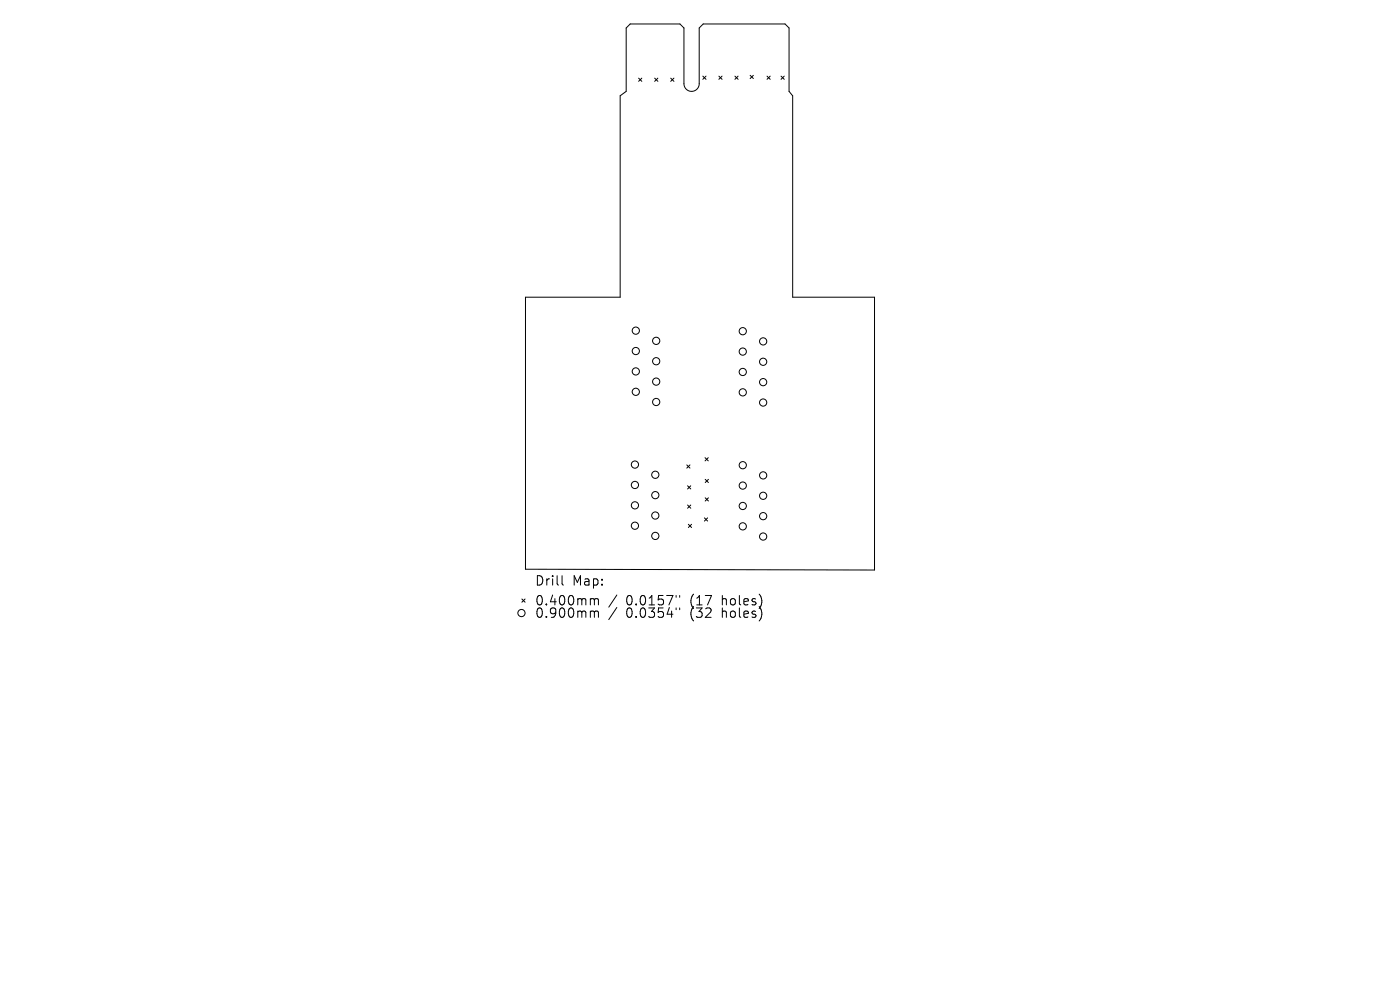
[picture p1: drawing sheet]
<svg xmlns="http://www.w3.org/2000/svg" width="297mm" height="210mm" viewBox="0 0 297 210" stroke-linecap="round" stroke-linejoin="round" font-family="sans-serif">
<defs><g id="words">
<g font-size="2.8">
<text x="113.4" y="124.5">Drill</text>
<text x="121.4" y="124.5">Map:</text>
<text x="113.4" y="128.7">0.400mm</text>
<text x="113.4" y="131.3">0.900mm</text>
<text x="132.8" y="128.7">0.0157&quot;</text>
<text x="132.8" y="131.3">0.0354&quot;</text>
<text x="146.6" y="128.7">(17</text>
<text x="146.6" y="131.3">(32</text>
<text x="153.4" y="128.7">holes)</text>
<text x="153.4" y="131.3">holes)</text>
</g>
</g></defs>
<g fill="none" stroke="#000" stroke-width=".21">
<path d="M133.7 5.1h10.5l.9 .8v11.9a1.62 1.62 0 0 0 1.6 1.6 1.62 1.62 0 0 0 1.6-1.6v-11.9l.9-.8h17.3l.9 .8v13.5l.8 .9v42.7h17.3v57.9l-74-.2v-57.7h20.1v-42.7l1.2-.9v-13.5zM135.5 16.6l.7 .7M136.2 16.6l-.7 .7M138.9 16.6l.7 .7M139.6 16.6l-.7 .7M142.3 16.6l.7 .7M143 16.6l-.7 .7M149.1 16.1l.7 .7M149.8 16.1l-.7 .7M152.5 16.1l.7 .7M153.2 16.1l-.7 .7M155.9 16.1l.7 .7"/>
<path d="M156.6 16.1l-.7 .7M159.1 16l.7 .7M159.8 16l-.7 .7M162.7 16.1l.7 .7M163.4 16.1l-.7 .7M165.7 16.1l.7 .7M166.4 16.1l-.7 .7M145.7 98.6l.7 .7M146.4 98.6l-.7 .7M149.6 97.1l.7 .7M150.3 97.1l-.7 .7M145.9 103l.6 .7"/>
<path d="M145.9 107.1l.6 .7M146 111.2l.7 .7M146.5 103l-.6 .7M146.5 107.1l-.6 .7M146.7 111.2l-.7 .7M149.4 109.9l.7 .6M149.6 101.7l.7 .7M149.6 105.6l.7 .7M150.1 109.9l-.7 .6M150.3 101.7l-.7 .7M150.3 105.6l-.7 .7M110.7 127.1l.7 .6"/>
<path d="M111.4 127.1l-.7 .6M119.2 122.1v1.7l.3 .3M125.5 127l.5 .1 .1 .2M125.5 129.6l.5 .1 .1 .2M126.1 127.3l.3-.3 .5 .1 .1 1.2M126.1 127.3v1M126.1 129.9v1.1M126.1 129.9l.3-.3 .5 .1 .1 1.3M130.9 126.2l-1.8 2.6M130.9 128.9l-1.8 2.5M143.4 126.3v.4M143.4 129v.3"/>
<path d="M144.2 126.3v.4M144.2 129v.3"/>
<circle cx="134.9" cy="78.8" r=".77"/>
<circle cx="134.9" cy="70.1" r=".77"/>
<circle cx="134.9" cy="74.5" r=".77"/>
<circle cx="139.2" cy="72.3" r=".77"/>
<circle cx="139.2" cy="76.6" r=".77"/>
<circle cx="157.6" cy="70.3" r=".77"/>
<circle cx="157.6" cy="74.6" r=".77"/>
<circle cx="157.6" cy="78.9" r=".77"/>
<circle cx="161.9" cy="72.4" r=".77"/>
<circle cx="161.9" cy="76.7" r=".77"/>
<circle cx="134.7" cy="98.6" r=".77"/>
<circle cx="134.9" cy="83.1" r=".77"/>
<circle cx="139.2" cy="85.3" r=".77"/>
<circle cx="139.2" cy="81" r=".77"/>
<circle cx="157.6" cy="98.7" r=".77"/>
<circle cx="157.6" cy="83.2" r=".77"/>
<circle cx="161.9" cy="85.4" r=".77"/>
<circle cx="161.9" cy="81.1" r=".77"/>
<circle cx="134.7" cy="107.2" r=".77"/>
<circle cx="134.7" cy="111.5" r=".77"/>
<circle cx="134.7" cy="102.9" r=".77"/>
<circle cx="139" cy="113.7" r=".77"/>
<circle cx="139" cy="109.4" r=".77"/>
<circle cx="139" cy="105" r=".77"/>
<circle cx="139" cy="100.7" r=".77"/>
<circle cx="157.6" cy="111.7" r=".77"/>
<circle cx="157.6" cy="103" r=".77"/>
<circle cx="157.6" cy="107.3" r=".77"/>
<circle cx="161.9" cy="113.8" r=".77"/>
<circle cx="161.9" cy="109.5" r=".77"/>
<circle cx="161.9" cy="105.2" r=".77"/>
<circle cx="161.9" cy="100.8" r=".77"/>
<circle cx="110.6" cy="130" r=".77"/>
</g>
<use href="#words"/>
</svg>
